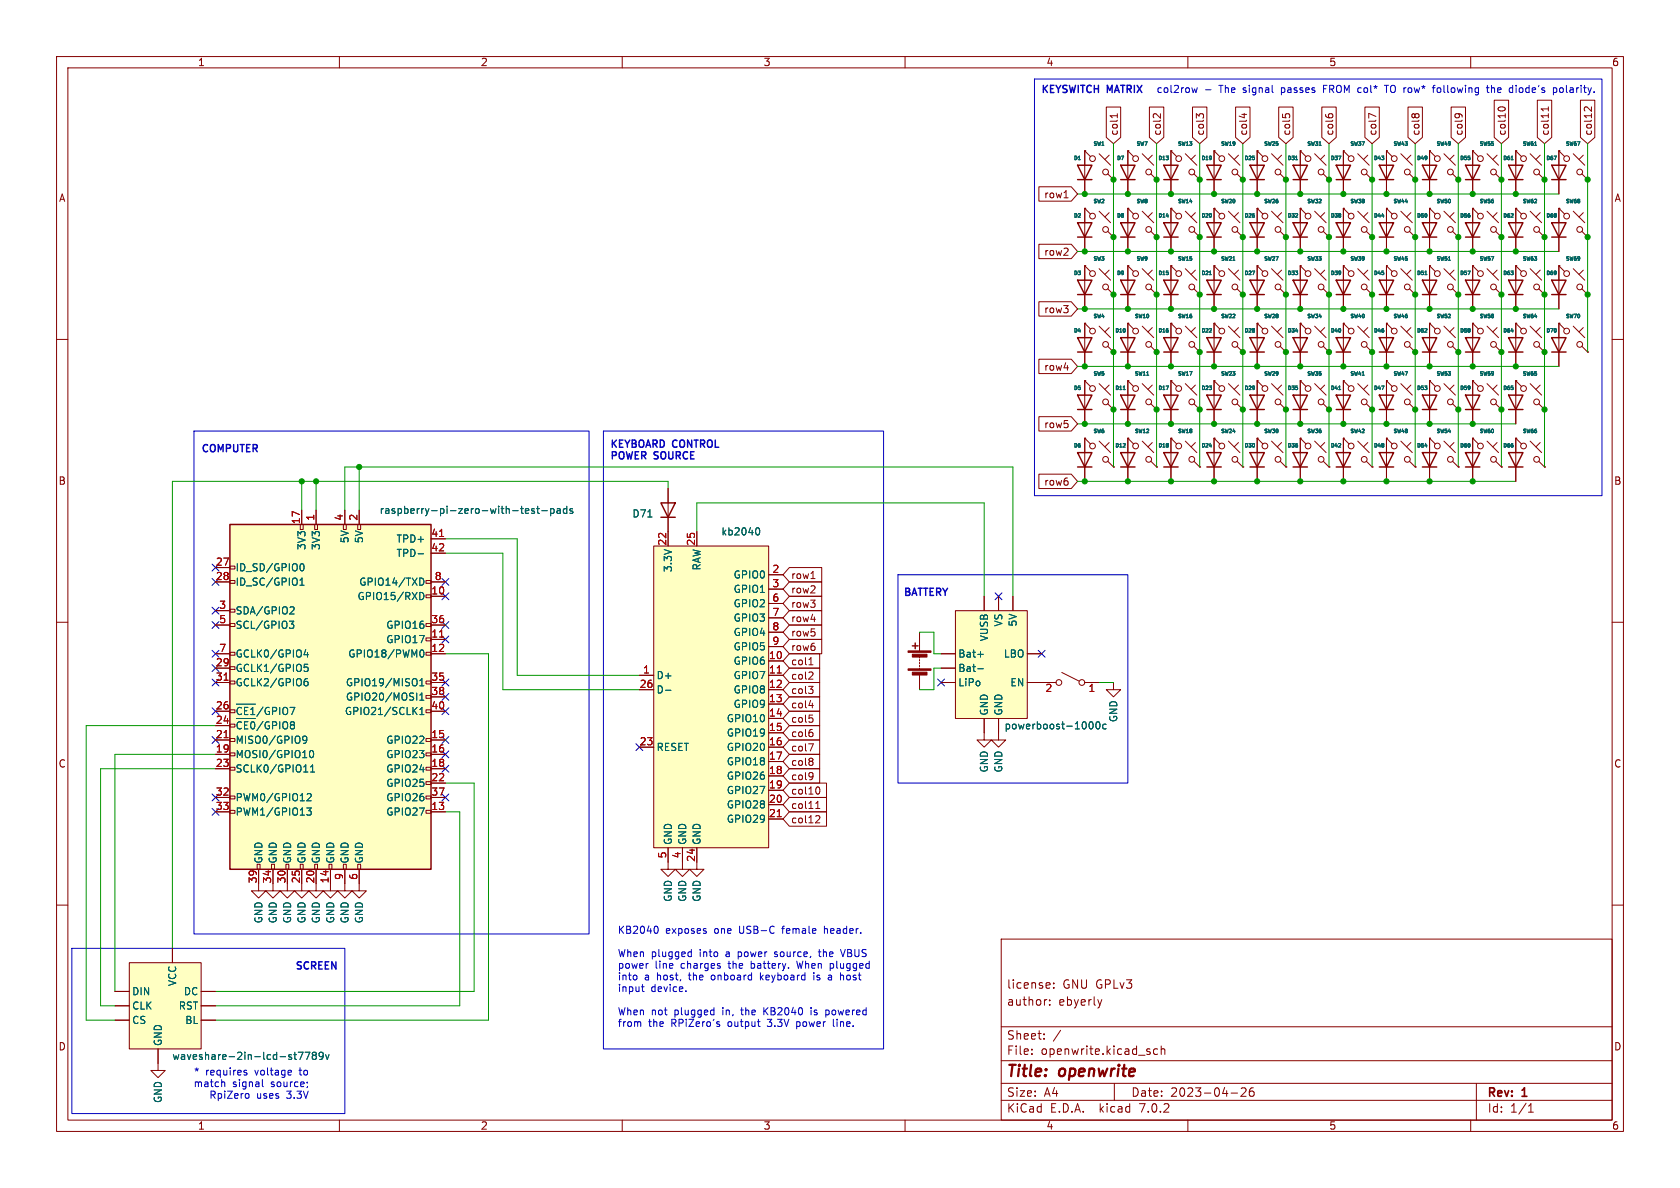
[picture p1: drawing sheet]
<svg xmlns="http://www.w3.org/2000/svg" width="297mm" height="210mm" viewBox="0 0 297 210" stroke-linecap="round" stroke-linejoin="round" font-family="sans-serif">
<defs><g id="words">
<g font-size="2.8" fill="#840000">
<text x="178" y="190.8">Title:</text>
<text x="187.4" y="190.8">openwrite</text>
</g>
<g font-size="2.1" fill="#840000">
<text x="178" y="177.9">author:</text>
<text x="178" y="174.9">license:</text>
<text x="187.2" y="177.9">ebyerly</text>
<text x="187.9" y="174.9">GNU GPLv3</text>
<text x="178" y="183.9">Sheet:</text>
<text x="186.2" y="183.9">/</text>
<text x="178" y="186.6">File:</text>
<text x="184" y="186.6">openwrite.kicad_sch</text>
<text x="178" y="196.8">KiCad</text>
<text x="178" y="194">Size:</text>
<text x="184.6" y="194">A4</text>
<text x="185.7" y="196.8">E.D.A.</text>
<text x="194.4" y="196.8">kicad</text>
<text x="200" y="194">Date:</text>
<text x="201.5" y="196.8">7.0.2</text>
<text x="206.9" y="194">2023-04-26</text>
<text x="263" y="194.2">Rev:</text>
<text x="263" y="196.8">Id:</text>
<text x="267" y="196.8">1/1</text>
<text x="269.2" y="194.2">1</text>
</g>
<g font-size="1.8" fill="#840000">
<text x="35" y="11.8">1</text>
<text x="85" y="11.8">2</text>
<text x="135" y="11.8">3</text>
<text x="185" y="11.8">4</text>
<text x="235" y="11.8">5</text>
<text x="285" y="11.8">6</text>
<text x="197.8" y="24" transform="rotate(-90 197.8 24)">col1</text>
<text x="205.4" y="24" transform="rotate(-90 205.4 24)">col2</text>
<text x="213" y="24" transform="rotate(-90 213 24)">col3</text>
<text x="220.6" y="24" transform="rotate(-90 220.6 24)">col4</text>
<text x="228.2" y="24" transform="rotate(-90 228.2 24)">col5</text>
<text x="235.9" y="24" transform="rotate(-90 235.9 24)">col6</text>
<text x="243.5" y="24" transform="rotate(-90 243.5 24)">col7</text>
<text x="251.1" y="24" transform="rotate(-90 251.1 24)">col8</text>
<text x="258.7" y="24" transform="rotate(-90 258.7 24)">col9</text>
<text x="266.3" y="24" transform="rotate(-90 266.3 24)">col10</text>
<text x="274" y="24" transform="rotate(-90 274 24)">col11</text>
<text x="281.6" y="24" transform="rotate(-90 281.6 24)">col12</text>
<text x="10.4" y="35.8">A</text>
<text x="184.5" y="35.2">row1</text>
<text x="285.4" y="35.8">A</text>
<text x="184.5" y="45.4">row2</text>
<text x="184.5" y="55.5">row3</text>
<text x="184.5" y="65.7">row4</text>
<text x="184.5" y="75.8">row5</text>
<text x="10.3" y="85.8">B</text>
<text x="184.5" y="86">row6</text>
<text x="285.3" y="85.8">B</text>
<text x="139.9" y="102.5">row1</text>
<text x="139.9" y="105.1">row2</text>
<text x="139.9" y="107.6">row3</text>
<text x="139.9" y="110.1">row4</text>
<text x="139.9" y="112.7">row5</text>
<text x="139.9" y="117.8">col1</text>
<text x="139.9" y="115.2">row6</text>
<text x="139.9" y="122.8">col3</text>
<text x="139.9" y="125.4">col4</text>
<text x="139.9" y="120.3">col2</text>
<text x="139.9" y="130.5">col6</text>
<text x="139.9" y="127.9">col5</text>
<text x="10.3" y="135.8">C</text>
<text x="139.9" y="133">col7</text>
<text x="139.9" y="135.5">col8</text>
<text x="285.3" y="135.8">C</text>
<text x="139.9" y="143.2">col11</text>
<text x="139.9" y="140.6">col10</text>
<text x="139.9" y="138.1">col9</text>
<text x="139.9" y="145.7">col12</text>
<text x="10.3" y="185.8">D</text>
<text x="285.3" y="185.8">D</text>
<text x="35" y="199.8">1</text>
<text x="85" y="199.8">2</text>
<text x="135" y="199.8">3</text>
<text x="185" y="199.8">4</text>
<text x="235" y="199.8">5</text>
<text x="285" y="199.8">6</text>
</g>
<g font-size="1.8" fill="#0000c2">
<text x="184.1" y="16.5">KEYSWITCH MATRIX</text>
<text x="204.5" y="16.5">col2row</text>
<text x="215.6" y="16.5">The</text>
<text x="219.9" y="16.5">signal</text>
<text x="226.7" y="16.5">passes</text>
<text x="234.3" y="16.5">FROM col*</text>
<text x="245.5" y="16.5">TO row*</text>
<text x="254.2" y="16.5">following</text>
<text x="263.9" y="16.5">the</text>
<text x="268" y="16.5">diode's</text>
<text x="275.8" y="16.5">polarity.</text>
<text x="35.3" y="80">COMPUTER</text>
<text x="107.9" y="79.2">KEYBOARD CONTROL</text>
<text x="107.9" y="81.3">POWER SOURCE</text>
<text x="159.5" y="105.4">BATTERY</text>
<text x="109.2" y="165.2">KB2040</text>
<text x="117.7" y="165.2">exposes</text>
<text x="126.3" y="165.2">one</text>
<text x="130.8" y="165.2">USB-C</text>
<text x="138.6" y="165.2">female</text>
<text x="146.1" y="165.2">header.</text>
<text x="51.9" y="171.5">SCREEN</text>
<text x="109.2" y="169.3">When</text>
<text x="109.2" y="171.3">power</text>
<text x="109.2" y="173.4">into</text>
<text x="113.9" y="173.4">a</text>
<text x="115.2" y="169.3">plugged</text>
<text x="115.8" y="171.3">line</text>
<text x="116.2" y="173.4">host,</text>
<text x="120.4" y="171.3">charges</text>
<text x="121.9" y="173.4">the</text>
<text x="123.7" y="169.3">into</text>
<text x="126" y="173.4">onboard</text>
<text x="128.5" y="169.3">a</text>
<text x="129" y="171.3">the</text>
<text x="130.7" y="169.3">power</text>
<text x="133" y="171.3">battery.</text>
<text x="134.8" y="173.4">keyboard</text>
<text x="137.3" y="169.3">source,</text>
<text x="141.3" y="171.3">When</text>
<text x="144.3" y="173.4">is</text>
<text x="145.3" y="169.3">the</text>
<text x="147.1" y="173.4">a</text>
<text x="147.2" y="171.3">plugged</text>
<text x="149.3" y="173.4">host</text>
<text x="149.4" y="169.3">VBUS</text>
<text x="109.2" y="175.4">input</text>
<text x="109.2" y="179.6">When</text>
<text x="115.1" y="175.4">device.</text>
<text x="115.2" y="179.6">not</text>
<text x="119.3" y="179.6">plugged</text>
<text x="127.9" y="179.6">in,</text>
<text x="131.3" y="179.6">the</text>
<text x="135.4" y="179.6">KB2040</text>
<text x="143.8" y="179.6">is</text>
<text x="146.6" y="179.6">powered</text>
<text x="109.2" y="181.6">from</text>
<text x="114.7" y="181.6">the</text>
<text x="118.7" y="181.6">RPiZero's</text>
<text x="128.8" y="181.6">output</text>
<text x="136" y="181.6">3.3V</text>
<text x="141.2" y="181.6">power</text>
<text x="147.8" y="181.6">line.</text>
<text x="34.2" y="190.2">*</text>
<text x="36.2" y="190.2">requires</text>
<text x="45" y="190.2">voltage</text>
<text x="53" y="190.2">to</text>
<text x="34.4" y="192.3">match</text>
<text x="37.1" y="194.3">RpiZero</text>
<text x="41.3" y="192.3">signal</text>
<text x="45.5" y="194.3">uses</text>
<text x="48.1" y="192.3">source;</text>
<text x="50.9" y="194.3">3.3V</text>
</g>
<g font-size="1.8" fill="#a90000">
<text x="53.1" y="92.7" transform="rotate(-90 53.1 92.7)">17</text>
<text x="55.6" y="92.1" transform="rotate(-90 55.6 92.1)">1</text>
<text x="60.7" y="92.1" transform="rotate(-90 60.7 92.1)">4</text>
<text x="63.2" y="92.1" transform="rotate(-90 63.2 92.1)">2</text>
<text x="76.2" y="95">41</text>
<text x="38.1" y="100.1">27</text>
<text x="76.2" y="97.5">42</text>
<text x="117.9" y="96.5" transform="rotate(-90 117.9 96.5)">22</text>
<text x="122.9" y="96.5" transform="rotate(-90 122.9 96.5)">25</text>
<text x="136.5" y="101.3">2</text>
<text x="38.1" y="102.6">28</text>
<text x="38.7" y="107.7">3</text>
<text x="76.2" y="105.2">10</text>
<text x="76.8" y="102.6">8</text>
<text x="136.5" y="103.9">3</text>
<text x="136.5" y="106.4">6</text>
<text x="38.7" y="110.2">5</text>
<text x="76.2" y="112.8">11</text>
<text x="76.2" y="110.2">36</text>
<text x="136.5" y="109">7</text>
<text x="136.5" y="111.5">8</text>
<text x="38.1" y="117.9">29</text>
<text x="38.7" y="115.3">7</text>
<text x="76.2" y="115.3">12</text>
<text x="113.6" y="119.1">1</text>
<text x="135.9" y="116.6">10</text>
<text x="135.9" y="119.1">11</text>
<text x="136.5" y="114">9</text>
<text x="38.1" y="125.5">26</text>
<text x="38.1" y="120.4">31</text>
<text x="76.2" y="120.4">35</text>
<text x="76.2" y="122.9">38</text>
<text x="76.2" y="125.5">40</text>
<text x="113" y="121.7">26</text>
<text x="135.9" y="121.7">12</text>
<text x="135.9" y="124.2">13</text>
<text x="184.8" y="122.6">2</text>
<text x="192.4" y="122.6">1</text>
<text x="38.1" y="130.6">21</text>
<text x="38.1" y="128">24</text>
<text x="76.2" y="130.6">15</text>
<text x="113" y="131.8">23</text>
<text x="135.9" y="126.7">14</text>
<text x="135.9" y="129.3">15</text>
<text x="135.9" y="131.8">16</text>
<text x="38.1" y="133.1">19</text>
<text x="38.1" y="135.6">23</text>
<text x="76.2" y="133.1">16</text>
<text x="76.2" y="135.6">18</text>
<text x="135.9" y="134.4">17</text>
<text x="135.9" y="136.9">18</text>
<text x="38.1" y="140.7">32</text>
<text x="38.1" y="143.3">33</text>
<text x="76.2" y="143.3">13</text>
<text x="76.2" y="138.2">22</text>
<text x="76.2" y="140.7">37</text>
<text x="135.9" y="139.4">19</text>
<text x="135.9" y="142">20</text>
<text x="135.9" y="144.5">21</text>
<text x="60.7" y="155.6" transform="rotate(-90 60.7 155.6)">9</text>
<text x="63.2" y="155.6" transform="rotate(-90 63.2 155.6)">6</text>
<text x="117.9" y="151.8" transform="rotate(-90 117.9 151.8)">5</text>
<text x="120.4" y="151.8" transform="rotate(-90 120.4 151.8)">4</text>
<text x="122.9" y="152.4" transform="rotate(-90 122.9 152.4)">24</text>
<text x="45.5" y="156.2" transform="rotate(-90 45.5 156.2)">39</text>
<text x="48" y="156.2" transform="rotate(-90 48 156.2)">34</text>
<text x="50.5" y="156.2" transform="rotate(-90 50.5 156.2)">30</text>
<text x="53.1" y="156.2" transform="rotate(-90 53.1 156.2)">25</text>
<text x="55.6" y="156.2" transform="rotate(-90 55.6 156.2)">20</text>
<text x="58.2" y="156.2" transform="rotate(-90 58.2 156.2)">14</text>
</g>
<g font-size="1.8" fill="#006464">
<text x="67.1" y="91">raspberry-pi-zero-with-test-pads</text>
<text x="111.7" y="91.6">D71</text>
<text x="127.5" y="94.8">kb2040</text>
<text x="41.7" y="101.2">ID_SD/GPIO0</text>
<text x="54.2" y="97.4" transform="rotate(-90 54.2 97.4)">3V3</text>
<text x="56.7" y="97.4" transform="rotate(-90 56.7 97.4)">3V3</text>
<text x="61.8" y="96.2" transform="rotate(-90 61.8 96.2)">5V</text>
<text x="64.3" y="96.2" transform="rotate(-90 64.3 96.2)">5V</text>
<text x="70" y="96.1">TPD+</text>
<text x="70" y="98.6">TPD-</text>
<text x="118.9" y="101.3" transform="rotate(-90 118.9 101.3)">3.3V</text>
<text x="124" y="101" transform="rotate(-90 124 101)">RAW</text>
<text x="41.7" y="103.7">ID_SC/GPIO1</text>
<text x="63.1" y="106.2">GPIO15/RXD</text>
<text x="63.4" y="103.7">GPIO14/TXD</text>
<text x="129.6" y="102.4">GPIO0</text>
<text x="129.6" y="105">GPIO1</text>
<text x="129.6" y="107.5">GPIO2</text>
<text x="41.7" y="108.8">SDA/GPIO2</text>
<text x="41.7" y="111.3">SCL/GPIO3</text>
<text x="68.2" y="113.9">GPIO17</text>
<text x="68.2" y="111.3">GPIO16</text>
<text x="129.6" y="110">GPIO3</text>
<text x="129.6" y="112.6">GPIO4</text>
<text x="174.8" y="113.5" transform="rotate(-90 174.8 113.5)">VUSB</text>
<text x="177.4" y="110.9" transform="rotate(-90 177.4 110.9)">VS</text>
<text x="179.9" y="110.9" transform="rotate(-90 179.9 110.9)">5V</text>
<text x="41.7" y="118.9">GCLK1/GPIO5</text>
<text x="41.7" y="116.4">GCLK0/GPIO4</text>
<text x="61.4" y="116.4">GPIO18/PWM0</text>
<text x="129.6" y="117.7">GPIO6</text>
<text x="129.6" y="115.1">GPIO5</text>
<text x="169.4" y="116.4">Bat+</text>
<text x="169.4" y="118.9">Bat-</text>
<text x="177.3" y="116.4">LBO</text>
<text x="41.7" y="121.5">GCLK2/GPIO6</text>
<text x="61" y="121.5">GPIO19/MISO1</text>
<text x="61" y="124">GPIO20/MOSI1</text>
<text x="116.1" y="120.2">D+</text>
<text x="116.1" y="122.7">D-</text>
<text x="129.6" y="120.2">GPIO7</text>
<text x="129.6" y="122.7">GPIO8</text>
<text x="129.6" y="125.3">GPIO9</text>
<text x="169.4" y="121.5">LiPo</text>
<text x="178.5" y="121.5">EN</text>
<text x="41.7" y="131.6">MISO0/GPIO9</text>
<text x="41.7" y="129.7">~{CE0}/GPIO8</text>
<text x="41.7" y="127.2">~{CE1}/GPIO7</text>
<text x="60.8" y="126.6">GPIO21/SCLK1</text>
<text x="68.2" y="131.6">GPIO22</text>
<text x="128.4" y="127.8">GPIO10</text>
<text x="128.4" y="130.4">GPIO19</text>
<text x="174.8" y="126.5" transform="rotate(-90 174.8 126.5)">GND</text>
<text x="177.4" y="126.5" transform="rotate(-90 177.4 126.5)">GND</text>
<text x="177.5" y="129.1">powerboost-1000c</text>
<text x="197.7" y="127.7" transform="rotate(-90 197.7 127.7)">GND</text>
<text x="41.7" y="134.2">MOSI0/GPIO10</text>
<text x="41.7" y="136.7">SCLK0/GPIO11</text>
<text x="68.2" y="134.2">GPIO23</text>
<text x="68.2" y="136.7">GPIO24</text>
<text x="116.1" y="132.9">RESET</text>
<text x="128.4" y="132.9">GPIO20</text>
<text x="128.4" y="135.4">GPIO18</text>
<text x="128.4" y="138">GPIO26</text>
<text x="174.8" y="136.6" transform="rotate(-90 174.8 136.6)">GND</text>
<text x="177.4" y="136.6" transform="rotate(-90 177.4 136.6)">GND</text>
<text x="41.7" y="141.8">PWM0/GPIO12</text>
<text x="68.2" y="139.3">GPIO25</text>
<text x="68.2" y="141.8">GPIO26</text>
<text x="128.4" y="140.5">GPIO27</text>
<text x="128.4" y="143.1">GPIO28</text>
<text x="41.7" y="144.3">PWM1/GPIO13</text>
<text x="68.2" y="144.3">GPIO27</text>
<text x="118.9" y="149.4" transform="rotate(-90 118.9 149.4)">GND</text>
<text x="121.5" y="149.4" transform="rotate(-90 121.5 149.4)">GND</text>
<text x="124" y="149.4" transform="rotate(-90 124 149.4)">GND</text>
<text x="128.4" y="145.6">GPIO29</text>
<text x="46.5" y="152.7" transform="rotate(-90 46.5 152.7)">GND</text>
<text x="49.1" y="152.7" transform="rotate(-90 49.1 152.7)">GND</text>
<text x="51.6" y="152.7" transform="rotate(-90 51.6 152.7)">GND</text>
<text x="54.2" y="152.7" transform="rotate(-90 54.2 152.7)">GND</text>
<text x="56.7" y="152.7" transform="rotate(-90 56.7 152.7)">GND</text>
<text x="59.2" y="152.7" transform="rotate(-90 59.2 152.7)">GND</text>
<text x="61.8" y="152.7" transform="rotate(-90 61.8 152.7)">GND</text>
<text x="64.3" y="152.7" transform="rotate(-90 64.3 152.7)">GND</text>
<text x="118.9" y="159.5" transform="rotate(-90 118.9 159.5)">GND</text>
<text x="121.5" y="159.5" transform="rotate(-90 121.5 159.5)">GND</text>
<text x="124" y="159.5" transform="rotate(-90 124 159.5)">GND</text>
<text x="46.5" y="163.3" transform="rotate(-90 46.5 163.3)">GND</text>
<text x="49.1" y="163.3" transform="rotate(-90 49.1 163.3)">GND</text>
<text x="51.6" y="163.3" transform="rotate(-90 51.6 163.3)">GND</text>
<text x="54.2" y="163.3" transform="rotate(-90 54.2 163.3)">GND</text>
<text x="56.7" y="163.3" transform="rotate(-90 56.7 163.3)">GND</text>
<text x="59.2" y="163.3" transform="rotate(-90 59.2 163.3)">GND</text>
<text x="61.8" y="163.3" transform="rotate(-90 61.8 163.3)">GND</text>
<text x="64.3" y="163.3" transform="rotate(-90 64.3 163.3)">GND</text>
<text x="23.4" y="178.6">CLK</text>
<text x="23.4" y="176.1">DIN</text>
<text x="31.3" y="174.4" transform="rotate(-90 31.3 174.4)">VCC</text>
<text x="31.5" y="178.6">RST</text>
<text x="32.4" y="176.1">DC</text>
<text x="23.4" y="181.2">CS</text>
<text x="28.8" y="184.9" transform="rotate(-90 28.8 184.9)">GND</text>
<text x="32.6" y="181.2">BL</text>
<text x="30.4" y="187.5">waveshare-2in-lcd-st7789v</text>
<text x="28.8" y="195" transform="rotate(-90 28.8 195)">GND</text>
</g>
<g font-size=".9" fill="#006464">
<text x="189.8" y="28.4">D1</text>
<text x="193.2" y="25.9">SW1</text>
<text x="197.4" y="28.4">D7</text>
<text x="200.8" y="25.9">SW7</text>
<text x="204.7" y="28.4">D13</text>
<text x="208.2" y="25.9">SW13</text>
<text x="212.3" y="28.4">D19</text>
<text x="215.8" y="25.9">SW19</text>
<text x="219.9" y="28.4">D25</text>
<text x="223.4" y="25.9">SW25</text>
<text x="227.6" y="28.4">D31</text>
<text x="231" y="25.9">SW31</text>
<text x="235.2" y="28.4">D37</text>
<text x="238.6" y="25.9">SW37</text>
<text x="242.8" y="28.4">D43</text>
<text x="246.3" y="25.9">SW43</text>
<text x="250.4" y="28.4">D49</text>
<text x="253.9" y="25.9">SW49</text>
<text x="258" y="28.4">D55</text>
<text x="261.5" y="25.9">SW55</text>
<text x="265.7" y="28.4">D61</text>
<text x="269.1" y="25.9">SW61</text>
<text x="273.3" y="28.4">D67</text>
<text x="276.7" y="25.9">SW67</text>
<text x="189.8" y="38.6">D2</text>
<text x="193.2" y="36.1">SW2</text>
<text x="197.4" y="38.6">D8</text>
<text x="200.8" y="36.1">SW8</text>
<text x="204.7" y="38.6">D14</text>
<text x="208.2" y="36.1">SW14</text>
<text x="212.3" y="38.6">D20</text>
<text x="215.8" y="36.1">SW20</text>
<text x="219.9" y="38.6">D26</text>
<text x="223.4" y="36.1">SW26</text>
<text x="227.6" y="38.6">D32</text>
<text x="231" y="36.1">SW32</text>
<text x="235.2" y="38.6">D38</text>
<text x="238.6" y="36.1">SW38</text>
<text x="242.8" y="38.6">D44</text>
<text x="246.3" y="36.1">SW44</text>
<text x="250.4" y="38.6">D50</text>
<text x="253.9" y="36.1">SW50</text>
<text x="258" y="38.6">D56</text>
<text x="261.5" y="36.1">SW56</text>
<text x="265.7" y="38.6">D62</text>
<text x="269.1" y="36.1">SW62</text>
<text x="273.3" y="38.6">D68</text>
<text x="276.7" y="36.1">SW68</text>
<text x="193.2" y="46.2">SW3</text>
<text x="200.8" y="46.2">SW9</text>
<text x="208.2" y="46.2">SW15</text>
<text x="215.8" y="46.2">SW21</text>
<text x="223.4" y="46.2">SW27</text>
<text x="231" y="46.2">SW33</text>
<text x="238.6" y="46.2">SW39</text>
<text x="246.3" y="46.2">SW45</text>
<text x="253.9" y="46.2">SW51</text>
<text x="261.5" y="46.2">SW57</text>
<text x="269.1" y="46.2">SW63</text>
<text x="276.7" y="46.2">SW69</text>
<text x="189.8" y="48.8">D3</text>
<text x="197.4" y="48.8">D9</text>
<text x="204.7" y="48.8">D15</text>
<text x="212.3" y="48.8">D21</text>
<text x="219.9" y="48.8">D27</text>
<text x="227.6" y="48.8">D33</text>
<text x="235.2" y="48.8">D39</text>
<text x="242.8" y="48.8">D45</text>
<text x="250.4" y="48.8">D51</text>
<text x="258" y="48.8">D57</text>
<text x="265.7" y="48.8">D63</text>
<text x="273.3" y="48.8">D69</text>
<text x="189.8" y="58.9">D4</text>
<text x="193.2" y="56.4">SW4</text>
<text x="197.1" y="58.9">D10</text>
<text x="200.5" y="56.4">SW10</text>
<text x="204.7" y="58.9">D16</text>
<text x="208.2" y="56.4">SW16</text>
<text x="212.3" y="58.9">D22</text>
<text x="215.8" y="56.4">SW22</text>
<text x="219.9" y="58.9">D28</text>
<text x="223.4" y="56.4">SW28</text>
<text x="227.6" y="58.9">D34</text>
<text x="231" y="56.4">SW34</text>
<text x="235.2" y="58.9">D40</text>
<text x="238.6" y="56.4">SW40</text>
<text x="242.8" y="58.9">D46</text>
<text x="246.3" y="56.4">SW46</text>
<text x="250.4" y="58.9">D52</text>
<text x="253.9" y="56.4">SW52</text>
<text x="258" y="58.9">D58</text>
<text x="261.5" y="56.4">SW58</text>
<text x="265.7" y="58.9">D64</text>
<text x="269.1" y="56.4">SW64</text>
<text x="273.3" y="58.9">D70</text>
<text x="276.7" y="56.4">SW70</text>
<text x="189.8" y="69.1">D5</text>
<text x="193.2" y="66.5">SW5</text>
<text x="197.1" y="69.1">D11</text>
<text x="200.5" y="66.5">SW11</text>
<text x="204.7" y="69.1">D17</text>
<text x="208.2" y="66.5">SW17</text>
<text x="212.3" y="69.1">D23</text>
<text x="215.8" y="66.5">SW23</text>
<text x="219.9" y="69.1">D29</text>
<text x="223.4" y="66.5">SW29</text>
<text x="227.6" y="69.1">D35</text>
<text x="231" y="66.5">SW35</text>
<text x="235.2" y="69.1">D41</text>
<text x="238.6" y="66.5">SW41</text>
<text x="242.8" y="69.1">D47</text>
<text x="246.3" y="66.5">SW47</text>
<text x="250.4" y="69.1">D53</text>
<text x="253.9" y="66.5">SW53</text>
<text x="258" y="69.1">D59</text>
<text x="261.5" y="66.5">SW59</text>
<text x="265.7" y="69.1">D65</text>
<text x="269.1" y="66.5">SW65</text>
<text x="193.2" y="76.7">SW6</text>
<text x="200.5" y="76.7">SW12</text>
<text x="208.2" y="76.7">SW18</text>
<text x="215.8" y="76.7">SW24</text>
<text x="223.4" y="76.7">SW30</text>
<text x="231" y="76.7">SW36</text>
<text x="238.6" y="76.7">SW42</text>
<text x="246.3" y="76.7">SW48</text>
<text x="253.9" y="76.7">SW54</text>
<text x="261.5" y="76.7">SW60</text>
<text x="269.1" y="76.7">SW66</text>
<text x="189.8" y="79.2">D6</text>
<text x="197.1" y="79.2">D12</text>
<text x="204.7" y="79.2">D18</text>
<text x="212.3" y="79.2">D24</text>
<text x="219.9" y="79.2">D30</text>
<text x="227.6" y="79.2">D36</text>
<text x="235.2" y="79.2">D42</text>
<text x="242.8" y="79.2">D48</text>
<text x="250.4" y="79.2">D54</text>
<text x="258" y="79.2">D60</text>
<text x="265.7" y="79.2">D66</text>
</g>
</g></defs>
<g fill="none" stroke="#840000" stroke-width=".18">
<path d="M10 10h277v190h-277zM12 12h273v186h-273zM60 10v2M110 10v2M160 10v2M195.6 18.9h2.5v5.4l-1.3 1.1-1.2-1.1zM203.2 18.9h2.5v5.4l-1.2 1.1-1.3-1.1zM210 10v2M210.8 18.9h2.6v5.4l-1.3 1.1-1.3-1.1zM218.4 18.9h2.6v5.4l-1.3 1.1-1.3-1.1zM226.1 18.9h2.5v5.4l-1.3 1.1-1.2-1.1zM233.7 18.9h2.5v5.4l-1.3 1.1-1.2-1.1z"/>
<path d="M241.3 18.9h2.5v5.4l-1.2 1.1-1.3-1.1zM248.9 18.9h2.6v5.4l-1.3 1.1-1.3-1.1zM256.5 18.9h2.6v5.4l-1.3 1.1-1.3-1.1zM260 10v2M264.2 17.7h2.5v6.6l-1.3 1.1-1.2-1.1zM264.8 19.2a.8 .8 0 0 1 1.3 0M271.8 17.7h2.5v6.6l-1.3 1.1-1.2-1.1zM273.7 18.9v.7M273.7 19.3h-1.2l.3 .2M279.4 17.7h2.5v6.6l-1.2 1.1-1.3-1.1zM281.3 18.9v.8l-.9-.8-.3 .1v.4M183.7 33h5.7l1.1 1.3-1.1 1.3h-5.7z"/>
<path d="M188.1 35h.7M191.8 26.7l1 1M191.8 26.7h.1M191.8 36.8l1 1M191.8 36.8h.1M191.8 26.7v7.6M191.8 36.8v7.7M194.3 27.2l2 2M194.3 37.3l2 2.1M195.8 30.7l1 1.1M196.1 27.4l-.8 .8M196.1 37.6l-.8 .8"/>
<path d="M196.8 31.8h.1M197.5 20.1v.7M199.4 26.7l1 1M199.4 26.7h.1M199.4 36.8l1 1M199.4 36.8h.1M199.4 26.7v7.6M199.4 36.8v7.7M201.9 27.2l2.1 2M201.9 37.3l2.1 2.1M203.5 30.7l1 1.1M203.7 27.4l-.8 .8"/>
<path d="M203.7 37.6l-.8 .8M204.5 31.8h.1M205.1 20.1v.8l-.7-.7-.3-.1-.2 .1M207 26.7l1 1M207 26.7h.1M207 36.8l1 1M207 36.8h.1M207 26.7v7.6M207 36.8v7.7M209.5 27.2l2.1 2M209.5 37.3l2.1 2.1M211.1 30.7l1 1.1"/>
<path d="M211.3 27.4l-.7 .8M211.3 37.6l-.7 .8M212 20.5l-.5-.4v.8M212 20.2l.2-.1 .5 .1M212.1 31.8h.1M214.6 26.7l1 1M214.6 26.7h.1M214.6 36.8l1 1M214.6 36.8h.1M214.6 26.7v7.6M214.6 36.8v7.7M217.2 27.2l2 2"/>
<path d="M217.2 37.3l2 2.1M218.7 30.7l1 1.1M218.9 27.4l-.7 .8M218.9 37.6l-.7 .8M219.7 31.8h.1M220 20v.8M222.2 36.8l1.1 1M222.2 36.8h.1M222.2 26.7l1.1 1M222.2 26.7h.1M222.2 26.7v7.6M222.2 36.8v7.7"/>
<path d="M224.8 37.3l2 2.1M224.8 27.2l2 2M226.3 30.7l1 1.1M226.6 27.4l-.8 .8M226.6 37.6l-.8 .8M226.7 20.2v.6M227.3 20.2l.2-.1 .4 .1M227.3 31.8h.1M229.9 36.8l1 1M229.9 36.8h.1M229.9 26.7l1 1M229.9 26.7h.1"/>
<path d="M229.9 26.7v7.6M229.9 36.8v7.7M232.4 37.3l2 2.1M232.4 27.2l2 2M233.9 30.7l1 1.1M234.2 27.4l-.8 .8M234.2 37.6l-.8 .8M234.9 20.2l.2-.1 .5 .1M234.9 31.8h.1M237.5 36.8l1 1M237.5 36.8h.1M237.5 26.7l1 1"/>
<path d="M237.5 26.7h.1M237.5 26.7v7.6M237.5 36.8v7.7M240 37.3l2.1 2.1M240 27.2l2.1 2M241.6 30.7l1 1.1M241.8 37.6l-.8 .8M241.8 27.4l-.8 .8M242.6 31.8h.1M243.2 20.6l-1.2-.6v.9M245.1 36.8l1 1M245.1 36.8h.1"/>
<path d="M245.1 26.7l1 1M245.1 26.7h.1M245.1 26.7v7.6M245.1 36.8v7.7M247.6 37.3l2.1 2.1M247.6 27.2l2.1 2M249.2 30.7l1 1.1M249.4 37.6l-.7 .8M249.4 27.4l-.7 .8M249.7 20.2l.1-.1 .3 .1M250.2 31.8h.1M250.2 20.2l.2-.1 .4 .1"/>
<path d="M252.7 36.8l1 1M252.7 36.8h.1M252.7 26.7l1 1M252.7 26.7h.1M252.7 26.7v7.6M252.7 36.8v7.7M255.3 37.3l2 2.1M255.3 27.2l2 2M256.8 30.7l1 1.1M257 37.6l-.7 .8M257 27.4l-.7 .8M257.3 20.2a1.07 1.07 0 0 1 1.1 .1"/>
<path d="M257.8 20.1l.1 .1M257.8 31.8h.1M260.3 36.8l1.1 1M260.3 36.8h.1M260.3 26.7l1.1 1M260.3 26.7h.1M260.3 26.7v7.6M260.3 36.8v7.7M262.9 37.3l2 2.1M262.9 27.2l2 2M264.4 30.7l1 1.1M264.7 37.6l-.8 .8"/>
<path d="M264.7 27.4l-.8 .8M265.4 31.8h.1M268 36.8l1 1M268 36.8h.1M268 26.7l1 1M268 26.7h.1M268 26.7v7.6M268 36.8v7.7M270.5 37.3l2 2.1M270.5 27.2l2 2M272 30.7l1 1.1M272.3 27.4l-.8 .8"/>
<path d="M272.3 37.6l-.8 .8M273 31.8h.1M275.6 36.8l1 1M275.6 36.8h.1M275.6 26.7l1 1M275.6 26.7h.1M275.6 26.7v7.6M275.6 36.8v7.7M278.1 37.3l2.1 2.1M278.1 27.2l2.1 2M279.7 30.7l1 1.1M279.9 27.4l-.8 .8"/>
<path d="M279.9 37.6l-.8 .8M280.7 31.8h.1M10 60h2M183.7 43.2h5.7l1.1 1.3-1.1 1.2h-5.7zM183.7 53.3h5.7l1.1 1.3-1.1 1.3h-5.7zM191.8 57.2l1 1M191.8 57.2h.1M191.8 47l1 1M191.8 47h.1M191.8 47v7.6M191.8 57.2v7.6M194.3 57.7l2 2"/>
<path d="M194.3 47.5l2 2M195.8 51.1l1 1M195.8 40.9l1 1M196.1 57.9l-.8 .8M196.1 47.8l-.8 .7M196.8 52.1h.1M196.8 41.9h.1M199.4 57.2l1 1M199.4 57.2h.1M199.4 47l1 1M199.4 47h.1M199.4 47v7.6"/>
<path d="M199.4 57.2v7.6M201.9 57.7l2.1 2M201.9 47.5l2.1 2M203.5 51.1l1 1M203.5 40.9l1 1M203.7 57.9l-.8 .8M203.7 47.8l-.8 .7M204.5 52.1h.1M204.5 41.9h.1M207 57.2l1 1M207 57.2h.1M207 47l1 1"/>
<path d="M207 47h.1M207 47v7.6M207 57.2v7.6M209.5 57.7l2.1 2M209.5 47.5l2.1 2M211.1 40.9l1 1M211.1 51.1l1 1M211.3 57.9l-.7 .8M211.3 47.8l-.7 .7M212.1 41.9h.1M212.1 52.1h.1M214.6 57.2l1 1"/>
<path d="M214.6 57.2h.1M214.6 47l1 1M214.6 47h.1M214.6 47v7.6M214.6 57.2v7.6M217.2 57.7l2 2M217.2 47.5l2 2M218.7 40.9l1 1M218.7 51.1l1 1M218.9 57.9l-.7 .8M218.9 47.8l-.7 .7M219.7 41.9h.1"/>
<path d="M219.7 52.1h.1M222.2 57.2l1.1 1M222.2 57.2h.1M222.2 47l1.1 1M222.2 47h.1M222.2 47v7.6M222.2 57.2v7.6M224.8 57.7l2 2M224.8 47.5l2 2M226.3 40.9l1 1M226.3 51.1l1 1M226.6 47.8l-.8 .7"/>
<path d="M226.6 57.9l-.8 .8M227.3 41.9h.1M227.3 52.1h.1M229.9 57.2l1 1M229.9 57.2h.1M229.9 47l1 1M229.9 47h.1M229.9 47v7.6M229.9 57.2v7.6M232.4 57.7l2 2M232.4 47.5l2 2M233.9 40.9l1 1"/>
<path d="M233.9 51.1l1 1M234.2 47.8l-.8 .7M234.2 57.9l-.8 .8M234.9 41.9h.1M234.9 52.1h.1M237.5 57.2l1 1M237.5 57.2h.1M237.5 47l1 1M237.5 47h.1M237.5 47v7.6M237.5 57.2v7.6M240 57.7l2.1 2"/>
<path d="M240 47.5l2.1 2M241.6 40.9l1 1M241.6 51.1l1 1M241.8 57.9l-.8 .8M241.8 47.8l-.8 .7M242.6 41.9h.1M242.6 52.1h.1M245.1 47l1 1M245.1 47h.1M245.1 57.2l1 1M245.1 57.2h.1M245.1 47v7.6"/>
<path d="M245.1 57.2v7.6M247.6 47.5l2.1 2M247.6 57.7l2.1 2M249.2 40.9l1 1M249.2 51.1l1 1M249.4 47.8l-.7 .7M249.4 57.9l-.7 .8M250.2 41.9h.1M250.2 52.1h.1M252.7 57.2l1 1M252.7 57.2h.1M252.7 47l1 1"/>
<path d="M252.7 47h.1M252.7 47v7.6M252.7 57.2v7.6M255.3 57.7l2 2M255.3 47.5l2 2M256.8 40.9l1 1M256.8 51.1l1 1M257 57.9l-.7 .8M257 47.8l-.7 .7M257.8 41.9h.1M257.8 52.1h.1M260.3 47l1.1 1"/>
<path d="M260.3 47h.1M260.3 57.2l1.1 1M260.3 57.2h.1M260.3 47v7.6M260.3 57.2v7.6M262.9 47.5l2 2M262.9 57.7l2 2M264.4 40.9l1 1M264.4 51.1l1 1M264.7 47.8l-.8 .7M264.7 57.9l-.8 .8M265.4 41.9h.1"/>
<path d="M265.4 52.1h.1M268 47l1 1M268 47h.1M268 57.2l1 1M268 57.2h.1M268 47v7.6M268 57.2v7.6M270.5 47.5l2 2M270.5 57.7l2 2M272 51.1l1 1M272 40.9l1 1M272.3 47.8l-.8 .7"/>
<path d="M272.3 57.9l-.8 .8M273 52.1h.1M273 41.9h.1M275.6 47l1 1M275.6 47h.1M275.6 57.2l1 1M275.6 57.2h.1M275.6 47v7.6M275.6 57.2v7.6M278.1 47.5l2.1 2M278.1 57.7l2.1 2M279.7 40.9l1 1"/>
<path d="M279.7 51.1l1 1M279.9 47.8l-.8 .7M279.9 57.9l-.8 .8M280.7 41.9h.1M280.7 52.1h.1M285 60h2M183.7 63.5h5.7l1.1 1.3-1.1 1.2h-5.7zM183.7 73.7h5.7l1.1 1.2-1.1 1.3h-5.7zM188.1 65h.8M191.8 67.3l1 1M191.8 67.3h.1M191.8 77.5l1 1"/>
<path d="M191.8 77.5h.1M191.8 67.3v7.6M191.8 77.5v7.6M194.3 67.8l2 2.1M194.3 78l2 2M195.8 61.2l1 1M195.8 71.4l1 1M196.1 68.1l-.8 .7M196.1 78.2l-.8 .8M196.8 62.2h.1M196.8 72.4h.1M199.4 67.3l1 1"/>
<path d="M199.4 67.3h.1M199.4 77.5l1 1M199.4 77.5h.1M199.4 67.3v7.6M199.4 77.5v7.6M201.9 67.8l2.1 2.1M201.9 78l2.1 2M203.5 61.2l1 1M203.5 71.4l1 1M203.7 68.1l-.8 .7M203.7 78.2l-.8 .8M204.5 62.2h.1"/>
<path d="M204.5 72.4h.1M207 67.3l1 1M207 67.3h.1M207 77.5l1 1M207 77.5h.1M207 67.3v7.6M207 77.5v7.6M209.5 67.8l2.1 2.1M209.5 78l2.1 2M211.1 71.4l1 1M211.1 61.2l1 1M211.3 68.1l-.7 .7"/>
<path d="M211.3 78.2l-.7 .8M212.1 72.4h.1M212.1 62.2h.1M214.6 77.5l1 1M214.6 77.5h.1M214.6 67.3l1 1M214.6 67.3h.1M214.6 67.3v7.6M214.6 77.5v7.6M217.2 78l2 2M217.2 67.8l2 2.1M218.7 71.4l1 1"/>
<path d="M218.7 61.2l1 1M218.9 68.1l-.7 .7M218.9 78.2l-.7 .8M219.7 72.4h.1M219.7 62.2h.1M222.2 77.5l1.1 1M222.2 77.5h.1M222.2 67.3l1.1 1M222.2 67.3h.1M222.2 67.3v7.6M222.2 77.5v7.6M224.8 78l2 2"/>
<path d="M224.8 67.8l2 2.1M226.3 61.2l1 1M226.3 71.4l1 1M226.6 78.2l-.8 .8M226.6 68.1l-.8 .7M227.3 62.2h.1M227.3 72.4h.1M229.9 77.5l1 1M229.9 77.5h.1M229.9 67.3l1 1M229.9 67.3h.1M229.9 67.3v7.6"/>
<path d="M229.9 77.5v7.6M232.4 78l2 2M232.4 67.8l2 2.1M233.9 61.2l1 1M233.9 71.4l1 1M234.2 78.2l-.8 .8M234.2 68.1l-.8 .7M234.9 62.2h.1M234.9 72.4h.1M237.5 67.3l1 1M237.5 67.3h.1M237.5 77.5l1 1"/>
<path d="M237.5 77.5h.1M237.5 67.3v7.6M237.5 77.5v7.6M240 67.8l2.1 2.1M240 78l2.1 2M241.6 61.2l1 1M241.6 71.4l1 1M241.8 78.2l-.8 .8M241.8 68.1l-.8 .7M242.6 62.2h.1M242.6 72.4h.1M245.1 67.3l1 1"/>
<path d="M245.1 67.3h.1M245.1 77.5l1 1M245.1 77.5h.1M245.1 67.3v7.6M245.1 77.5v7.6M247.6 67.8l2.1 2.1M247.6 78l2.1 2M249.2 61.2l1 1M249.2 71.4l1 1M249.4 68.1l-.7 .7M249.4 78.2l-.7 .8M250.2 62.2h.1"/>
<path d="M250.2 72.4h.1M252.7 77.5l1 1M252.7 77.5h.1M252.7 67.3l1 1M252.7 67.3h.1M252.7 67.3v7.6M252.7 77.5v7.6M255.3 78l2 2M255.3 67.8l2 2.1M256.8 61.2l1 1M256.8 71.4l1 1M257 78.2l-.7 .8"/>
<path d="M257 68.1l-.7 .7M257.8 62.2h.1M257.8 72.4h.1M260.3 67.3l1.1 1M260.3 67.3h.1M260.3 77.5l1.1 1M260.3 77.5h.1M260.3 67.3v7.6M260.3 77.5v7.6M262.9 67.8l2 2.1M262.9 78l2 2M264.4 71.4l1 1"/>
<path d="M264.4 61.2l1 1M264.7 68.1l-.8 .7M264.7 78.2l-.8 .8M265.4 72.4h.1M265.4 62.2h.1M268 67.3l1 1M268 67.3h.1M268 77.5l1 1M268 77.5h.1M268 67.3v7.6M268 77.5v7.6M270.5 67.8l2 2.1"/>
<path d="M270.5 78l2 2M272 71.4l1 1M272 61.2l1 1M272.3 68.1l-.8 .7M272.3 78.2l-.8 .8M273 72.4h.1M273 62.2h.1M279.7 61.2l1 1M280.7 62.2h.1M53.1 92.7h.5v.9h-.5zM53.3 90.2v2.5M55.6 92.7h.5v.9h-.5z"/>
<path d="M55.9 90.2v2.5M60.7 92.7h.5v.9h-.5zM61 90.2v2.5M63.2 92.7h.6v.9h-.6zM63.5 90.2v2.5M76.2 95.3h2.5M76.2 97.8h2.5M115.6 96.5h20.3v53.4h-20.3zM118.1 86.4v10.1M123.2 94v2.5M183.7 83.8h5.7l1.1 1.3-1.1 1.3h-5.7zM195.8 81.5l1 1.1"/>
<path d="M196.8 82.6h.1M203.5 81.5l1 1.1M204.5 82.6h.1M211.1 81.5l1 1.1M212.1 82.6h.1M218.7 81.5l1 1.1M219.7 82.6h.1M226.3 81.5l1 1.1M227.3 82.6h.1M233.9 81.5l1 1.1M234.9 82.6h.1M241.6 81.5l1 1.1"/>
<path d="M242.6 82.6h.1M249.2 81.5l1 1.1M250.2 82.6h.1M256.8 81.5l1 1.1M257.8 82.6h.1M264.4 81.5l1 1.1M265.4 82.6h.1M272 81.5l1 1.1M273 82.6h.1M10 110h2M38.1 115.6h2.5M38.1 100.3h2.5"/>
<path d="M38.1 102.9h2.5M38.1 118.1h2.5M38.1 108h2.5M38.1 110.5h2.5M40.6 117.9h.9v.5h-.9zM40.6 115.3h.9v.5h-.9zM40.6 110.2h.9v.5h-.9zM40.6 107.7h.9v.5h-.9zM40.6 102.6h.9v.5h-.9zM40.6 100.1h.9v.5h-.9zM75.3 115.3h.9v.5h-.9zM75.3 112.8h.9v.5h-.9z"/>
<path d="M75.3 110.2h.9v.5h-.9zM75.3 105.2h.9v.5h-.9zM75.3 102.6h.9v.5h-.9zM76.2 105.4h2.5M76.2 113h2.5M76.2 115.6h2.5M76.2 102.9h2.5M76.2 110.5h2.5M113 119.4h2.6M135.9 119.4h2.5M135.9 116.8h2.5M135.9 101.6h2.5"/>
<path d="M135.9 104.1h2.5M135.9 106.7h2.5M135.9 109.2h2.5M135.9 111.8h2.5M135.9 114.3h2.5M139.5 100.3h5.8v2.6h-5.8l-1.1-1.3zM139.5 118.1h5.4v2.6h-5.4l-1.1-1.3zM139.5 102.9h5.8v2.5h-5.8l-1.1-1.3zM139.5 115.6h5.4v2.5h-5.4l-1.1-1.3zM139.5 107.9h5.8v2.6h-5.8l-1.1-1.3zM139.5 113h5.8v2.6h-5.8l-1.1-1.3zM139.5 105.4h5.8v2.6h-5.8l-1.1-1.3z"/>
<path d="M139.5 110.5h5.8v2.5h-5.8l-1.1-1.2zM143 117.5h.7M143.4 102.3h.7M143.6 118.8l.1 .2v.3l-.8 .8h.8M162.6 111.8v3.3M162.6 116.1v.2M162.6 116.6v.2M162.6 117.1v.2M162.6 117.6v.3M162.6 118.1v.3M162.6 119.4v2.5M166.4 115.6h2.5"/>
<path d="M166.4 118.1h2.5M168.9 108h12.7v19h-12.7zM174 105.4v2.6M176.5 105.4v2.6M179.1 105.4v2.6M181.6 115.6h2.5M187.7 118.9l3.1 1.5M285 110h2M38.1 130.8h2.5M38.1 133.4h2.5M38.1 135.9h2.5M38.1 128.3h2.5"/>
<path d="M38.1 125.7h2.5M38.1 120.7h2.5M40.6 135.6h.9v.5h-.9zM40.6 133.1h.9v.5h-.9zM40.6 130.6h.9v.5h-.9zM40.6 128h.9v.5h-.9zM40.6 125.5h.9v.5h-.9zM40.6 120.4h.9v.5h-.9zM75.3 138.2h.9v.5h-.9zM75.3 135.6h.9v.5h-.9zM75.3 133.1h.9v.5h-.9zM75.3 130.6h.9v.5h-.9z"/>
<path d="M75.3 125.5h.9v.5h-.9zM75.3 122.9h.9v.5h-.9zM75.3 120.4h.9v.5h-.9zM76.2 130.8h2.5M76.2 133.4h2.5M76.2 135.9h2.5M76.2 138.4h2.5M76.2 125.7h2.5M76.2 120.7h2.5M76.2 123.2h2.5M113 121.9h2.6M113 132.1h2.6"/>
<path d="M135.9 121.9h2.5M135.9 124.5h2.5M135.9 127h2.5M135.9 129.5h2.5M135.9 132.1h2.5M135.9 134.6h2.5M135.9 137.2h2.5M135.9 139.7h2.5M139.5 128.3h5.4v2.5h-5.4l-1.1-1.3zM139.5 130.8h5.4v2.6h-5.4l-1.1-1.3zM139.5 120.6h5.4v2.6h-5.4l-1.1-1.3zM139.5 133.3h5.4v2.6h-5.4l-1.1-1.3z"/>
<path d="M139.5 123.2h5.4v2.5h-5.4l-1.1-1.2zM139.5 125.7h5.4v2.6h-5.4l-1.1-1.3zM139.5 138.4h6.6v2.6h-6.6l-1.1-1.3zM139.5 135.9h5.4v2.5h-5.4l-1.1-1.2zM142.9 131.5h.9l-.6 1.3M142.9 121.3h.8l-.4 .5M143 124.7h.8M143.1 126.4h.6M143.6 129.5l.1 .2-.1 .5M143.6 121.9l.1 .2-.1 .4M143.6 127l.1 .1-.1 .5M143.6 134.1l.1 .2-.1 .2"/>
<path d="M143.6 134.6l.1 .2-.1 .4M143.6 136.6l.1 .1a1.07 1.07 0 0 1-.2 1M143.7 137.1l-.1 .2M144.6 139.1a.79 .79 0 0 1 0 1.3M166.4 120.7h2.5M174 127v3.8h-1.3l1.3 1.3 1.3-1.3h-1.3M176.5 127v3.8h-1.2l1.2 1.3 1.3-1.3h-1.3M181.6 120.7h5.1M191.8 120.7h2.5M196.8 120.7v1.2h-1.2l1.2 1.3 1.3-1.3h-1.3M10 160h2M38.1 143.5h2.5"/>
<path d="M38.1 141h2.5M40.6 143.3h.9v.5h-.9zM40.6 140.7h.9v.5h-.9zM45.5 152.8h.5v.9h-.5zM45.7 153.7v3.8h-1.3l1.3 1.3 1.3-1.3h-1.3M48 152.8h.5v.9h-.5zM48.3 153.7v3.8h-1.3l1.3 1.3 1.2-1.3h-1.2M50.5 152.8h.6v.9h-.6zM50.8 153.7v3.8h-1.3l1.3 1.3 1.3-1.3h-1.3M53.1 152.8h.5v.9h-.5zM53.3 153.7v3.8h-1.2l1.2 1.3 1.3-1.3h-1.3M55.6 152.8h.5v.9h-.5z"/>
<path d="M55.9 153.7v3.8h-1.3l1.3 1.3 1.2-1.3h-1.2M58.2 152.8h.5v.9h-.5zM58.4 153.7v3.8h-1.3l1.3 1.3 1.3-1.3h-1.3M60.7 152.8h.5v.9h-.5zM61 153.7v3.8h-1.3l1.3 1.3 1.2-1.3h-1.2M63.2 152.8h.6v.9h-.6zM63.5 153.7v3.8h-1.3l1.3 1.3 1.3-1.3h-1.3M75.3 143.3h.9v.5h-.9zM75.3 140.7h.9v.5h-.9zM76.2 143.5h2.5M76.2 141h2.5M118.1 149.9v3.8h-1.3l1.3 1.2 1.3-1.2h-1.3"/>
<path d="M120.6 149.9v3.8h-1.2l1.2 1.2 1.3-1.2h-1.3M123.2 149.9v3.8h-1.3l1.3 1.2 1.3-1.2h-1.3M135.9 142.2h2.5M135.9 144.8h2.5M139.5 143.5h6.6v2.6h-6.6l-1.1-1.3zM139.5 141h6.6v2.5h-6.6l-1.1-1.3zM144.2 142.9h.7M144.3 142l.3-.4v1.3M144.4 144.2h.4l.1 .4-.7 .9h.7M285 160h2M20.3 177.8h2.6M20.3 175.3h2.6"/>
<path d="M22.9 170.2h12.7v15.2h-12.7zM30.5 167.6v2.6M35.6 177.8h2.5M35.6 175.3h2.5M177 166h108v32h-108zM184.9 176.7h.2M185.6 177.6v.1M185.6 176.8v.1M185.6 173.8v.3l-.7 .1M186.3 174.6v.1M186.3 173.8v.1M194.8 176.7l-.4 1"/>
<path d="M20.3 180.3h2.6M27.9 185.4v3.8h-1.2l1.2 1.3 1.3-1.3h-1.3M35.6 180.3h2.5M60 198v2M110 198v2M160 198v2M177 194.5h108M177 191.5h108M177 187.5h108M177 181.5h108M182.4 186.3v.1M182.4 185.5v.1"/>
<path d="M184.6 183.6v.1M184.6 182.8v.1M197 191.5v3M204.6 185.5l-.4-.1-.3 .3v.4l.2 .2h.5M205.3 185.5l.2-.1 .4 .1v.9M205.3 184.9v1.5M210 198v2M217.6 193.2h1.2M219.4 192.4l.6-.1 .2 .1 .1 .3-.9 1.1h.9M221.6 192.3a.59 .59 0 0 0-.7 .6v.6l.1 .2 .4 .1 .2-.1 .1-.5-.1-.3h-.5l-.2 .3M260 198v2M261 191.5v6.5"/>
<path d="M270.2 196.6h.9M270.2 195.5l.4-.4v1.5"/>
<circle cx="193.1" cy="28" r=".51"/>
<circle cx="193.1" cy="38.2" r=".51"/>
<circle cx="195.5" cy="30.4" r=".51"/>
<circle cx="200.8" cy="28" r=".51"/>
<circle cx="200.8" cy="38.2" r=".51"/>
<circle cx="203.1" cy="30.4" r=".51"/>
<circle cx="208.4" cy="38.2" r=".51"/>
<circle cx="208.4" cy="28" r=".51"/>
<circle cx="210.7" cy="30.4" r=".51"/>
<circle cx="216" cy="28" r=".51"/>
<circle cx="216" cy="38.2" r=".51"/>
<circle cx="218.3" cy="30.4" r=".51"/>
<circle cx="223.6" cy="28" r=".51"/>
<circle cx="223.6" cy="38.2" r=".51"/>
<circle cx="225.9" cy="30.4" r=".51"/>
<circle cx="231.2" cy="28" r=".51"/>
<circle cx="231.2" cy="38.2" r=".51"/>
<circle cx="233.6" cy="30.4" r=".51"/>
<circle cx="238.9" cy="28" r=".51"/>
<circle cx="238.9" cy="38.2" r=".51"/>
<circle cx="241.2" cy="30.4" r=".51"/>
<circle cx="246.5" cy="28" r=".51"/>
<circle cx="246.5" cy="38.2" r=".51"/>
<circle cx="248.8" cy="30.4" r=".51"/>
<circle cx="254.1" cy="38.2" r=".51"/>
<circle cx="254.1" cy="28" r=".51"/>
<circle cx="256.4" cy="30.4" r=".51"/>
<circle cx="261.7" cy="38.2" r=".51"/>
<circle cx="261.7" cy="28" r=".51"/>
<circle cx="264" cy="30.4" r=".51"/>
<circle cx="269.3" cy="28" r=".51"/>
<circle cx="269.3" cy="38.2" r=".51"/>
<circle cx="271.7" cy="30.4" r=".51"/>
<circle cx="277" cy="28" r=".51"/>
<circle cx="277" cy="38.2" r=".51"/>
<circle cx="279.3" cy="30.4" r=".51"/>
<circle cx="193.1" cy="58.5" r=".51"/>
<circle cx="193.1" cy="48.4" r=".51"/>
<circle cx="195.5" cy="50.7" r=".51"/>
<circle cx="195.5" cy="40.6" r=".51"/>
<circle cx="200.8" cy="48.4" r=".51"/>
<circle cx="200.8" cy="58.5" r=".51"/>
<circle cx="203.1" cy="50.7" r=".51"/>
<circle cx="203.1" cy="40.6" r=".51"/>
<circle cx="208.4" cy="58.5" r=".51"/>
<circle cx="208.4" cy="48.4" r=".51"/>
<circle cx="210.7" cy="50.7" r=".51"/>
<circle cx="210.7" cy="40.6" r=".51"/>
<circle cx="216" cy="58.5" r=".51"/>
<circle cx="216" cy="48.4" r=".51"/>
<circle cx="218.3" cy="40.6" r=".51"/>
<circle cx="218.3" cy="50.7" r=".51"/>
<circle cx="223.6" cy="48.4" r=".51"/>
<circle cx="223.6" cy="58.5" r=".51"/>
<circle cx="225.9" cy="40.6" r=".51"/>
<circle cx="225.9" cy="50.7" r=".51"/>
<circle cx="231.2" cy="48.4" r=".51"/>
<circle cx="231.2" cy="58.5" r=".51"/>
<circle cx="233.6" cy="40.6" r=".51"/>
<circle cx="233.6" cy="50.7" r=".51"/>
<circle cx="238.9" cy="48.4" r=".51"/>
<circle cx="238.9" cy="58.5" r=".51"/>
<circle cx="241.2" cy="50.7" r=".51"/>
<circle cx="241.2" cy="40.6" r=".51"/>
<circle cx="246.5" cy="48.4" r=".51"/>
<circle cx="246.5" cy="58.5" r=".51"/>
<circle cx="248.8" cy="40.6" r=".51"/>
<circle cx="248.8" cy="50.7" r=".51"/>
<circle cx="254.1" cy="48.4" r=".51"/>
<circle cx="254.1" cy="58.5" r=".51"/>
<circle cx="256.4" cy="40.6" r=".51"/>
<circle cx="256.4" cy="50.7" r=".51"/>
<circle cx="261.7" cy="58.5" r=".51"/>
<circle cx="261.7" cy="48.4" r=".51"/>
<circle cx="264" cy="40.6" r=".51"/>
<circle cx="264" cy="50.7" r=".51"/>
<circle cx="269.3" cy="58.5" r=".51"/>
<circle cx="269.3" cy="48.4" r=".51"/>
<circle cx="271.7" cy="40.6" r=".51"/>
<circle cx="271.7" cy="50.7" r=".51"/>
<circle cx="277" cy="48.4" r=".51"/>
<circle cx="277" cy="58.5" r=".51"/>
<circle cx="279.3" cy="40.6" r=".51"/>
<circle cx="279.3" cy="50.7" r=".51"/>
<circle cx="193.1" cy="78.8" r=".51"/>
<circle cx="193.1" cy="68.7" r=".51"/>
<circle cx="195.5" cy="60.9" r=".51"/>
<circle cx="195.5" cy="71" r=".51"/>
<circle cx="200.8" cy="68.7" r=".51"/>
<circle cx="200.8" cy="78.8" r=".51"/>
<circle cx="203.1" cy="71" r=".51"/>
<circle cx="203.1" cy="60.9" r=".51"/>
<circle cx="208.4" cy="78.8" r=".51"/>
<circle cx="208.4" cy="68.7" r=".51"/>
<circle cx="210.7" cy="60.9" r=".51"/>
<circle cx="210.7" cy="71" r=".51"/>
<circle cx="216" cy="78.8" r=".51"/>
<circle cx="216" cy="68.7" r=".51"/>
<circle cx="218.3" cy="71" r=".51"/>
<circle cx="218.3" cy="60.9" r=".51"/>
<circle cx="223.6" cy="78.8" r=".51"/>
<circle cx="223.6" cy="68.7" r=".51"/>
<circle cx="225.9" cy="60.9" r=".51"/>
<circle cx="225.9" cy="71" r=".51"/>
<circle cx="231.2" cy="68.7" r=".51"/>
<circle cx="231.2" cy="78.8" r=".51"/>
<circle cx="233.6" cy="60.9" r=".51"/>
<circle cx="233.6" cy="71" r=".51"/>
<circle cx="238.9" cy="78.8" r=".51"/>
<circle cx="238.9" cy="68.7" r=".51"/>
<circle cx="241.2" cy="71" r=".51"/>
<circle cx="241.2" cy="60.9" r=".51"/>
<circle cx="246.5" cy="78.8" r=".51"/>
<circle cx="246.5" cy="68.7" r=".51"/>
<circle cx="248.8" cy="71" r=".51"/>
<circle cx="248.8" cy="60.9" r=".51"/>
<circle cx="254.1" cy="68.7" r=".51"/>
<circle cx="254.1" cy="78.8" r=".51"/>
<circle cx="256.4" cy="60.9" r=".51"/>
<circle cx="256.4" cy="71" r=".51"/>
<circle cx="261.7" cy="78.8" r=".51"/>
<circle cx="261.7" cy="68.7" r=".51"/>
<circle cx="264" cy="71" r=".51"/>
<circle cx="264" cy="60.9" r=".51"/>
<circle cx="269.3" cy="78.8" r=".51"/>
<circle cx="269.3" cy="68.7" r=".51"/>
<circle cx="271.7" cy="71" r=".51"/>
<circle cx="271.7" cy="60.9" r=".51"/>
<circle cx="279.3" cy="60.9" r=".51"/>
<circle cx="195.5" cy="81.2" r=".51"/>
<circle cx="203.1" cy="81.2" r=".51"/>
<circle cx="210.7" cy="81.2" r=".51"/>
<circle cx="218.3" cy="81.2" r=".51"/>
<circle cx="225.9" cy="81.2" r=".51"/>
<circle cx="233.6" cy="81.2" r=".51"/>
<circle cx="241.2" cy="81.2" r=".51"/>
<circle cx="248.8" cy="81.2" r=".51"/>
<circle cx="256.4" cy="81.2" r=".51"/>
<circle cx="264" cy="81.2" r=".51"/>
<circle cx="271.7" cy="81.2" r=".51"/>
<circle cx="187.2" cy="120.7" r=".51"/>
<circle cx="191.3" cy="120.7" r=".51"/>
</g>
<g fill="none" stroke="#840000" stroke-width=".25">
<path d="M190.5 29.2h2.5l-1.2 2.6zM190.5 39.4h2.5l-1.2 2.5zM190.5 31.8h2.5M198.1 39.4h2.6l-1.3 2.5zM198.1 29.2h2.6l-1.3 2.6zM198.1 31.8h2.6M205.7 29.2h2.6l-1.3 2.6zM205.7 39.4h2.6l-1.3 2.5zM205.7 31.8h2.6M213.4 29.2h2.5l-1.3 2.6zM213.4 39.4h2.5l-1.3 2.5zM213.4 31.8h2.5"/>
<path d="M221 39.4h2.5l-1.3 2.5zM221 29.2h2.5l-1.3 2.6zM221 31.8h2.5M228.6 39.4h2.5l-1.2 2.5zM228.6 29.2h2.5l-1.2 2.6zM228.6 31.8h2.5M236.2 39.4h2.6l-1.3 2.5zM236.2 29.2h2.6l-1.3 2.6zM236.2 31.8h2.6M243.8 39.4h2.6l-1.3 2.5zM243.8 29.2h2.6l-1.3 2.6zM243.8 31.8h2.6"/>
<path d="M251.5 39.4h2.5l-1.3 2.5zM251.5 29.2h2.5l-1.3 2.6zM251.5 31.8h2.5M259.1 29.2h2.5l-1.3 2.6zM259.1 39.4h2.5l-1.3 2.5zM259.1 31.8h2.5M266.7 29.2h2.5l-1.2 2.6zM266.7 39.4h2.5l-1.2 2.5zM266.7 31.8h2.5M274.3 29.2h2.6l-1.3 2.6zM274.3 39.4h2.6l-1.3 2.5zM274.3 31.8h2.6"/>
<path d="M190.5 59.7h2.5l-1.2 2.5zM190.5 49.5h2.5l-1.2 2.6zM190.5 41.9h2.5M190.5 52.1h2.5M198.1 59.7h2.6l-1.3 2.5zM198.1 49.5h2.6l-1.3 2.6zM198.1 41.9h2.6M198.1 52.1h2.6M205.7 59.7h2.6l-1.3 2.5zM205.7 49.5h2.6l-1.3 2.6zM205.7 41.9h2.6M205.7 52.1h2.6"/>
<path d="M213.4 59.7h2.5l-1.3 2.5zM213.4 49.5h2.5l-1.3 2.6zM213.4 41.9h2.5M213.4 52.1h2.5M221 59.7h2.5l-1.3 2.5zM221 49.5h2.5l-1.3 2.6zM221 41.9h2.5M221 52.1h2.5M228.6 59.7h2.5l-1.2 2.5zM228.6 49.5h2.5l-1.2 2.6zM228.6 41.9h2.5M228.6 52.1h2.5"/>
<path d="M236.2 49.5h2.6l-1.3 2.6zM236.2 59.7h2.6l-1.3 2.5zM236.2 41.9h2.6M236.2 52.1h2.6M243.8 49.5h2.6l-1.3 2.6zM243.8 59.7h2.6l-1.3 2.5zM243.8 41.9h2.6M243.8 52.1h2.6M251.5 59.7h2.5l-1.3 2.5zM251.5 49.5h2.5l-1.3 2.6zM251.5 41.9h2.5M251.5 52.1h2.5"/>
<path d="M259.1 49.5h2.5l-1.3 2.6zM259.1 59.7h2.5l-1.3 2.5zM259.1 41.9h2.5M259.1 52.1h2.5M266.7 49.5h2.5l-1.2 2.6zM266.7 59.7h2.5l-1.2 2.5zM266.7 41.9h2.5M266.7 52.1h2.5M274.3 49.5h2.6l-1.3 2.6zM274.3 59.7h2.6l-1.3 2.5zM274.3 41.9h2.6M274.3 52.1h2.6"/>
<path d="M190.5 69.9h2.5l-1.2 2.5zM190.5 72.4h2.5M190.5 62.2h2.5M198.1 69.9h2.6l-1.3 2.5zM198.1 72.4h2.6M198.1 62.2h2.6M205.7 69.9h2.6l-1.3 2.5zM205.7 72.4h2.6M205.7 62.2h2.6M213.4 69.9h2.5l-1.3 2.5zM213.4 72.4h2.5M213.4 62.2h2.5"/>
<path d="M221 69.9h2.5l-1.3 2.5zM221 72.4h2.5M221 62.2h2.5M228.6 69.9h2.5l-1.2 2.5zM228.6 72.4h2.5M228.6 62.2h2.5M236.2 69.9h2.6l-1.3 2.5zM236.2 72.4h2.6M236.2 62.2h2.6M243.8 69.9h2.6l-1.3 2.5zM243.8 72.4h2.6M243.8 62.2h2.6"/>
<path d="M251.5 69.9h2.5l-1.3 2.5zM251.5 72.4h2.5M251.5 62.2h2.5M259.1 69.9h2.5l-1.3 2.5zM259.1 72.4h2.5M259.1 62.2h2.5M266.7 69.9h2.5l-1.2 2.5zM266.7 72.4h2.5M266.7 62.2h2.5M274.3 62.2h2.6M40.6 92.7h35.6v61h-35.6zM116.8 88.9h2.6l-1.3 2.5z"/>
<path d="M116.8 91.4h2.6M190.5 80h2.5l-1.2 2.6zM190.5 82.6h2.5M198.1 80h2.6l-1.3 2.6zM198.1 82.6h2.6M205.7 80h2.6l-1.3 2.6zM205.7 82.6h2.6M213.4 80h2.5l-1.3 2.6zM213.4 82.6h2.5M221 80h2.5l-1.3 2.6zM221 82.6h2.5M228.6 80h2.5l-1.2 2.6z"/>
<path d="M228.6 82.6h2.5M236.2 80h2.6l-1.3 2.6zM236.2 82.6h2.6M243.8 80h2.6l-1.3 2.6zM243.8 82.6h2.6M251.5 80h2.5l-1.3 2.6zM251.5 82.6h2.5M259.1 80h2.5l-1.3 2.6zM259.1 82.6h2.5M266.7 80h2.5l-1.2 2.6zM266.7 82.6h2.5M161.3 114.2h1"/>
<path d="M161.8 113.7v1"/>
</g>
<g fill="none" stroke="#006464" stroke-width=".18">
<path d="M229 28.2h.4M233.2 25.7h.4M267.1 28.2h.4M271.3 25.7h.4M213.8 48.6h.4M218 46h.3M251.9 48.6h.4M256.1 46h.3M198.6 68.9h.3M202.7 66.3h.4M236.7 68.9h.3M240.8 66.3h.4"/>
<path d="M53.2 99.7l.1-.1a.68 .68 0 0 1 .5 .7 .68 .68 0 0 1-.5 .6h-.1M73.9 97.9h1M92.9 90.3l.6-.1-.1-.2-.3-.1-.2 .2v.6h.5M94.5 90l-.3-.1-.2 .2v.2l.5 .1v.3h-.5M94.9 89.9h.5M95.1 89.5v1.1l.3 .2M95.8 90.3h1M97.4 90l.3-.1 .3 .3-.2 .5h-.4M97.4 89.9v1.3M98.5 90h.5v.8M99 90.2l-.4 .1-.2 .2 .2 .3 .4-.1M100.2 90l-.4-.1-.2 .3 .1 .5h.5"/>
<path d="M100.2 89.5v1.3M101.2 90l-.3-.1-.2 .2 .1 .2 .4 .1v.3h-.5M133.8 93.4l.1-.1a.68 .68 0 0 1 .4 .6 .68 .68 0 0 1-.4 .7l-.1-.1M51.2 109.8h.7l-.4 .5 .4 .1v.4l-.2 .3h-.4M51.5 107.3h.4l.1 .3-.8 .9h.8M53 103.5h.8M53 102.6l.4-.4v1.3M53.8 117.4h.6M53.8 118l.4-.1 .3 .3-.1 .4h-.6M54.1 114.8l-.3 .9h.7M54.4 120h-.4l-.2 .3M54.4 115.3v.9"/>
<path d="M74.2 104.7a.64 .64 0 0 1 .7 .7 .64 .64 0 0 1-.7 .6M74.2 102.2a.64 .64 0 0 1 .7 .6 .64 .64 0 0 1-.7 .7M74.3 115l.2-.1a.68 .68 0 0 1 .5 .6 .68 .68 0 0 1-.5 .7l-.2-.2-.1-.3zM172.9 115.7h.9M172.9 118.2h.9M41.8 127h3.4M41.8 124.5h3.4M42.7 125.2l-.4-.2-.3 .4M43.2 127.6v1.3M43.8 125h-.6v1.3M44.4 125.4l.3-.4v1.3M46.5 127.5l-1.1 1.7"/>
<path d="M46.5 125l-1.1 1.6M47.6 125.1h-.5l-.2 .3M48.2 127.6v1.3M48.9 125.3l-.2-.3h-.5v1.3M49.5 125v1.3M49.5 127.6v1.3M50 125.5a.42 .42 0 0 1 .4-.5 .42 .42 0 0 1 .4 .5M51.3 125h.8l-.5 1.3M53.7 136.5h.7M53.8 130.1l.4 .1a.84 .84 0 0 1-.3 1.2h-.3M53.9 120.5h.3l.3 .2-.1 .5h-.5M54.2 130.7l-.2 .2-.4-.1"/>
<path d="M54.8 132.8l.2-.1a.68 .68 0 0 1 .5 .6 .68 .68 0 0 1-.5 .6l-.2-.1-.1-.3zM54.9 136.5h.7M54.9 135.6l.4-.4v1.3M73.2 125.6l.5 .7M73.7 120.1v1M73.7 125l-.7 .8M74.2 121.2h.7M74.2 120.3l.4-.3v1.2M74.2 122.9l.4-.4v1.3M74.2 125.4l.4-.4v1.3M74.2 123.8h.7M74.2 126.3h.7"/>
<path d="M117.7 122h.9M192.6 127.7l.2-.1a.68 .68 0 0 1 .5 .6 .68 .68 0 0 1-.5 .7l-.2-.2M193.9 127.7l.1-.1a.68 .68 0 0 1 .5 .6 .68 .68 0 0 1-.5 .7l-.1-.2-.2-.3zM195.5 128.1l-.3-.1-.3 .3 .2 .5h.4M54.2 142.8h.8l-.4 .5 .4 .1v.6l-.2 .1-.5-.1M54.4 140.3h.4l.2 .4-.8 .9h.8M51.9 186.4h.5M52.1 187.1l.3 .2M52.7 186h.9l-.6 1.3M53.9 186h.9l-.6 1.3M55.4 186.6l-.2 .2 .1 .4 .1 .1 .4-.1 .1-.2v-.2l-.2-.2M55.4 186.6l-.2-.3 .2-.3h.3l.2 .2-.2 .4"/>
<path d="M55.4 186.6h.3M57.1 186.6l-.2 .2h-.2l-.3-.2 .1-.5 .4-.1 .2 .1a.84 .84 0 0 1-.3 1.2h-.3M57.6 186.4l.3 .9 .3-.9"/>
</g>
<g fill="#ffffc2" stroke="#ffffc2" stroke-width=".18">
<path d="M115.6 96.5h20.3v53.4h-20.3z"/>
<path d="M40.6 92.7h35.6v61h-35.6z"/>
<path d="M168.9 108h12.7v19h-12.7z"/>
<path d="M22.9 170.2h12.7v15.2h-12.7z"/>
</g>
<path d="M77.7 94.8h.7M77.7 112.6h.7M137.4 119h.7M39.6 130.4h.7M39.6 120.2h.7M137.4 144.4h.7" fill="none" stroke="#a90000" stroke-width=".18"/>
<g fill="#840000" stroke="#840000" stroke-width=".18">
<path d="M160.5 118.2h4.1v.3h-4.1z"/>
<path d="M160.5 115.1h4.1v.2h-4.1z"/>
<path d="M161.3 118.8h2.6v.5h-2.6z"/>
<path d="M161.3 115.6h2.6v.6h-2.6z"/>
</g>
<g fill="none" stroke="#0000c2" stroke-width=".18">
<path d="M182.9 14h100.3v73.6h-100.3zM211.7 15.5l-.3 .9-.2-.7-.3 .7M213.1 15.9h1M225 16.3l.1 .1M244.7 15.1h.8M253.2 15.5h.5M253.7 15.1l-.3 .2v1.1M262.8 15.5h.5M262.9 15.1v1.1l.4 .2M266.9 16.2l.2 .2 .3-.1M267.4 15.6l-.3-.1-.2 .1M274.6 15.6l.4-.1 .2 .2-.1 .6h-.5"/>
<path d="M274.6 15.5v1.3M34.3 76.2h69.8v88.9h-69.8zM106.7 76.2h49.5v109.2h-49.5zM158.7 101.6h40.7v36.8h-40.7zM12.7 167.6h48.3v29.3h-48.3zM113.4 174.4h.5M113.6 175.2l.3 .1M116.1 163.7a.79 .79 0 0 1 0 1.3M121.3 175.2v.1M121.9 168.3h.3M122.2 167.8v1.3M122.2 169l-.3 .1"/>
<path d="M124.8 164.6v.3M125.9 178.6h.3M126.2 178.1v1.3M126.2 179.3l-.3 .1M127.2 170.7l.2 .2-.2 .3M127.2 170.3l.1 .1M139.4 171v.2M143.4 178.1v.1M143.9 172v.1M144.7 168.3h.4M146 178.6v1.2M146 179.3l.1 .1"/>
<path d="M146.1 178.6h-.1M146.6 172.4h-.1M146.6 172.7l-.2 .2 .2 .3M148.6 167.8l.4 1.3M149 172.4l-.4 .1M39.7 191.3v.8M43.1 189.4l.6 .4-.2 .2h-.4M43.6 189.3l-.3-.1-.2 .2M44 193.4v.6M46.4 190.8v1.1l.2 .2M51.1 189.2l.4 .1v.2l-.6 .1M51.5 190h-.4"/>
<path d="M54.3 191.3v.1M54.4 192l-.1 .2M113.2 180.7l.1 .8M126.9 181l.3 .1v.2l-.1 .2h-.3M126.9 180.6l.3 .1M133.9 180.6h.5M134.3 181.5h.1"/>
</g>
<g fill="none" stroke="#009600" stroke-width=".18">
<path d="M190.5 34.3h85.1M196.8 25.4v57.2M204.5 25.4v57.2M212.1 25.4v57.2M219.7 25.4v57.2M227.3 25.4v57.2M234.9 25.4v57.2M242.6 25.4v57.2M250.2 25.4v57.2M257.8 25.4v57.2M265.4 25.4v57.2M273 25.4v57.2"/>
<path d="M280.7 25.4v36.8M190.5 54.6h85.1M190.5 44.5h85.1M190.5 64.8h85.1M190.5 74.9h77.5M53.3 85.1v5.1M55.9 85.1v5.1M61 90.2v-7.6h118.1v22.8M63.5 82.6v7.6M78.7 97.8h10.2v24.1h24.1M78.7 95.3h12.7v24.1h21.6M118.1 86.4v-1.3h-87.6v82.5"/>
<path d="M123.2 94v-5.1h50.8v16.5M190.5 85.1h77.5M78.7 115.6h7.7v64.7h-48.3M162.6 111.8h2.5v3.8h1.3M166.4 118.1h-1.3v3.8h-2.5M38.1 135.9h-20.3v41.9h2.5M38.1 128.3h-22.9v52h5.1M38.1 133.4h-17.8v41.9M78.7 138.4h5.1v36.9h-45.7M194.3 120.7h2.5M78.7 143.5h2.6v34.3h-43.2"/>
</g>
<g fill="none" stroke="#000084" stroke-width=".18">
<path d="M37.5 99.7l1.2 1.2M38.7 99.7l-1.2 1.2M37.5 107.3l1.2 1.3M37.5 102.3l1.2 1.2M37.5 115l1.2 1.2M37.5 109.9l1.2 1.2M37.5 117.5l1.2 1.2M38.7 107.3l-1.2 1.3M38.7 102.3l-1.2 1.2M38.7 115l-1.2 1.2M38.7 109.9l-1.2 1.2M38.7 117.5l-1.2 1.2"/>
<path d="M78.1 109.9l1.2 1.2M78.1 104.8l1.2 1.2M78.1 112.4l1.2 1.2M78.1 102.3l1.2 1.2M79.3 109.9l-1.2 1.2M79.3 104.8l-1.2 1.2M79.3 112.4l-1.2 1.2M79.3 102.3l-1.2 1.2M175.9 104.8l1.2 1.2M177.1 104.8l-1.2 1.2M183.5 115l1.3 1.2M184.8 115l-1.3 1.2"/>
<path d="M37.5 125.1l1.2 1.2M37.5 120l1.2 1.3M37.5 130.2l1.2 1.2M38.7 125.1l-1.2 1.2M38.7 120l-1.2 1.3M38.7 130.2l-1.2 1.2M78.1 120l1.2 1.3M78.1 125.1l1.2 1.2M78.1 122.6l1.2 1.2M78.1 130.2l1.2 1.2M78.1 132.7l1.2 1.3M78.1 135.3l1.2 1.2"/>
<path d="M79.3 120l-1.2 1.3M79.3 125.1l-1.2 1.2M79.3 122.6l-1.2 1.2M79.3 130.2l-1.2 1.2M79.3 132.7l-1.2 1.3M79.3 135.3l-1.2 1.2M112.4 131.5l1.2 1.2M113.6 131.5l-1.2 1.2M165.8 120l1.2 1.3M167 120l-1.2 1.3M37.5 140.4l1.2 1.2M37.5 142.9l1.2 1.2"/>
<path d="M38.7 140.4l-1.2 1.2M38.7 142.9l-1.2 1.2M78.1 140.4l1.2 1.2M79.3 140.4l-1.2 1.2"/>
</g>
<g fill="#009600" stroke="#009600" stroke-width=".18">
<circle cx="222.2" cy="34.3" r=".46"/>
<circle cx="222.2" cy="44.5" r=".46"/>
<circle cx="229.9" cy="44.5" r=".46"/>
<circle cx="234.9" cy="41.9" r=".46"/>
<circle cx="227.3" cy="31.8" r=".46"/>
<circle cx="229.9" cy="34.3" r=".46"/>
<circle cx="234.9" cy="31.8" r=".46"/>
<circle cx="227.3" cy="72.4" r=".46"/>
<circle cx="234.9" cy="72.4" r=".46"/>
<circle cx="229.9" cy="74.9" r=".46"/>
<circle cx="219.7" cy="72.4" r=".46"/>
<circle cx="214.6" cy="74.9" r=".46"/>
<circle cx="222.2" cy="74.9" r=".46"/>
<circle cx="214.6" cy="44.5" r=".46"/>
<circle cx="204.5" cy="41.9" r=".46"/>
<circle cx="212.1" cy="41.9" r=".46"/>
<circle cx="214.6" cy="34.3" r=".46"/>
<circle cx="219.7" cy="31.8" r=".46"/>
<circle cx="212.1" cy="31.8" r=".46"/>
<circle cx="219.7" cy="41.9" r=".46"/>
<circle cx="227.3" cy="41.9" r=".46"/>
<circle cx="191.8" cy="54.6" r=".46"/>
<circle cx="196.8" cy="52.1" r=".46"/>
<circle cx="199.4" cy="44.5" r=".46"/>
<circle cx="204.5" cy="52.1" r=".46"/>
<circle cx="207" cy="44.5" r=".46"/>
<circle cx="191.8" cy="44.5" r=".46"/>
<circle cx="207" cy="54.6" r=".46"/>
<circle cx="199.4" cy="54.6" r=".46"/>
<circle cx="204.5" cy="62.2" r=".46"/>
<circle cx="196.8" cy="62.2" r=".46"/>
<circle cx="229.9" cy="64.8" r=".46"/>
<circle cx="227.3" cy="62.2" r=".46"/>
<circle cx="234.9" cy="62.2" r=".46"/>
<circle cx="214.6" cy="64.8" r=".46"/>
<circle cx="212.1" cy="62.2" r=".46"/>
<circle cx="222.2" cy="54.6" r=".46"/>
<circle cx="219.7" cy="52.1" r=".46"/>
<circle cx="212.1" cy="52.1" r=".46"/>
<circle cx="214.6" cy="54.6" r=".46"/>
<circle cx="222.2" cy="64.8" r=".46"/>
<circle cx="219.7" cy="62.2" r=".46"/>
<circle cx="229.9" cy="54.6" r=".46"/>
<circle cx="234.9" cy="52.1" r=".46"/>
<circle cx="227.3" cy="52.1" r=".46"/>
<circle cx="196.8" cy="41.9" r=".46"/>
<circle cx="196.8" cy="31.8" r=".46"/>
<circle cx="191.8" cy="34.3" r=".46"/>
<circle cx="204.5" cy="31.8" r=".46"/>
<circle cx="199.4" cy="34.3" r=".46"/>
<circle cx="207" cy="34.3" r=".46"/>
<circle cx="191.8" cy="64.8" r=".46"/>
<circle cx="191.8" cy="74.9" r=".46"/>
<circle cx="207" cy="64.8" r=".46"/>
<circle cx="199.4" cy="64.8" r=".46"/>
<circle cx="212.1" cy="72.4" r=".46"/>
<circle cx="204.5" cy="72.4" r=".46"/>
<circle cx="199.4" cy="74.9" r=".46"/>
<circle cx="207" cy="74.9" r=".46"/>
<circle cx="196.8" cy="72.4" r=".46"/>
<circle cx="242.6" cy="52.1" r=".46"/>
<circle cx="237.5" cy="54.6" r=".46"/>
<circle cx="257.8" cy="62.2" r=".46"/>
<circle cx="257.8" cy="52.1" r=".46"/>
<circle cx="250.2" cy="62.2" r=".46"/>
<circle cx="252.7" cy="54.6" r=".46"/>
<circle cx="250.2" cy="52.1" r=".46"/>
<circle cx="245.1" cy="54.6" r=".46"/>
<circle cx="252.7" cy="64.8" r=".46"/>
<circle cx="242.6" cy="62.2" r=".46"/>
<circle cx="237.5" cy="64.8" r=".46"/>
<circle cx="245.1" cy="64.8" r=".46"/>
<circle cx="273" cy="31.8" r=".46"/>
<circle cx="268" cy="34.3" r=".46"/>
<circle cx="257.8" cy="31.8" r=".46"/>
<circle cx="265.4" cy="31.8" r=".46"/>
<circle cx="260.3" cy="34.3" r=".46"/>
<circle cx="257.8" cy="41.9" r=".46"/>
<circle cx="265.4" cy="41.9" r=".46"/>
<circle cx="260.3" cy="44.5" r=".46"/>
<circle cx="273" cy="52.1" r=".46"/>
<circle cx="268" cy="54.6" r=".46"/>
<circle cx="273" cy="41.9" r=".46"/>
<circle cx="268" cy="44.5" r=".46"/>
<circle cx="265.4" cy="52.1" r=".46"/>
<circle cx="260.3" cy="54.6" r=".46"/>
<circle cx="242.6" cy="41.9" r=".46"/>
<circle cx="237.5" cy="44.5" r=".46"/>
<circle cx="245.1" cy="44.5" r=".46"/>
<circle cx="242.6" cy="31.8" r=".46"/>
<circle cx="237.5" cy="34.3" r=".46"/>
<circle cx="245.1" cy="34.3" r=".46"/>
<circle cx="250.2" cy="31.8" r=".46"/>
<circle cx="252.7" cy="44.5" r=".46"/>
<circle cx="250.2" cy="41.9" r=".46"/>
<circle cx="252.7" cy="34.3" r=".46"/>
<circle cx="268" cy="64.8" r=".46"/>
<circle cx="273" cy="72.4" r=".46"/>
<circle cx="265.4" cy="72.4" r=".46"/>
<circle cx="260.3" cy="74.9" r=".46"/>
<circle cx="265.4" cy="62.2" r=".46"/>
<circle cx="273" cy="62.2" r=".46"/>
<circle cx="250.2" cy="72.4" r=".46"/>
<circle cx="260.3" cy="64.8" r=".46"/>
<circle cx="252.7" cy="85.1" r=".46"/>
<circle cx="252.7" cy="74.9" r=".46"/>
<circle cx="257.8" cy="72.4" r=".46"/>
<circle cx="237.5" cy="85.1" r=".46"/>
<circle cx="242.6" cy="72.4" r=".46"/>
<circle cx="237.5" cy="74.9" r=".46"/>
<circle cx="245.1" cy="85.1" r=".46"/>
<circle cx="245.1" cy="74.9" r=".46"/>
<circle cx="191.8" cy="85.1" r=".46"/>
<circle cx="260.3" cy="85.1" r=".46"/>
<circle cx="229.9" cy="85.1" r=".46"/>
<circle cx="199.4" cy="85.1" r=".46"/>
<circle cx="222.2" cy="85.1" r=".46"/>
<circle cx="214.6" cy="85.1" r=".46"/>
<circle cx="207" cy="85.1" r=".46"/>
<circle cx="280.7" cy="52.1" r=".46"/>
<circle cx="280.7" cy="41.9" r=".46"/>
<circle cx="280.7" cy="31.8" r=".46"/>
<circle cx="53.3" cy="85.1" r=".46"/>
<circle cx="63.5" cy="82.6" r=".46"/>
<circle cx="55.9" cy="85.1" r=".46"/>
</g>
<use href="#words"/>
</svg>
